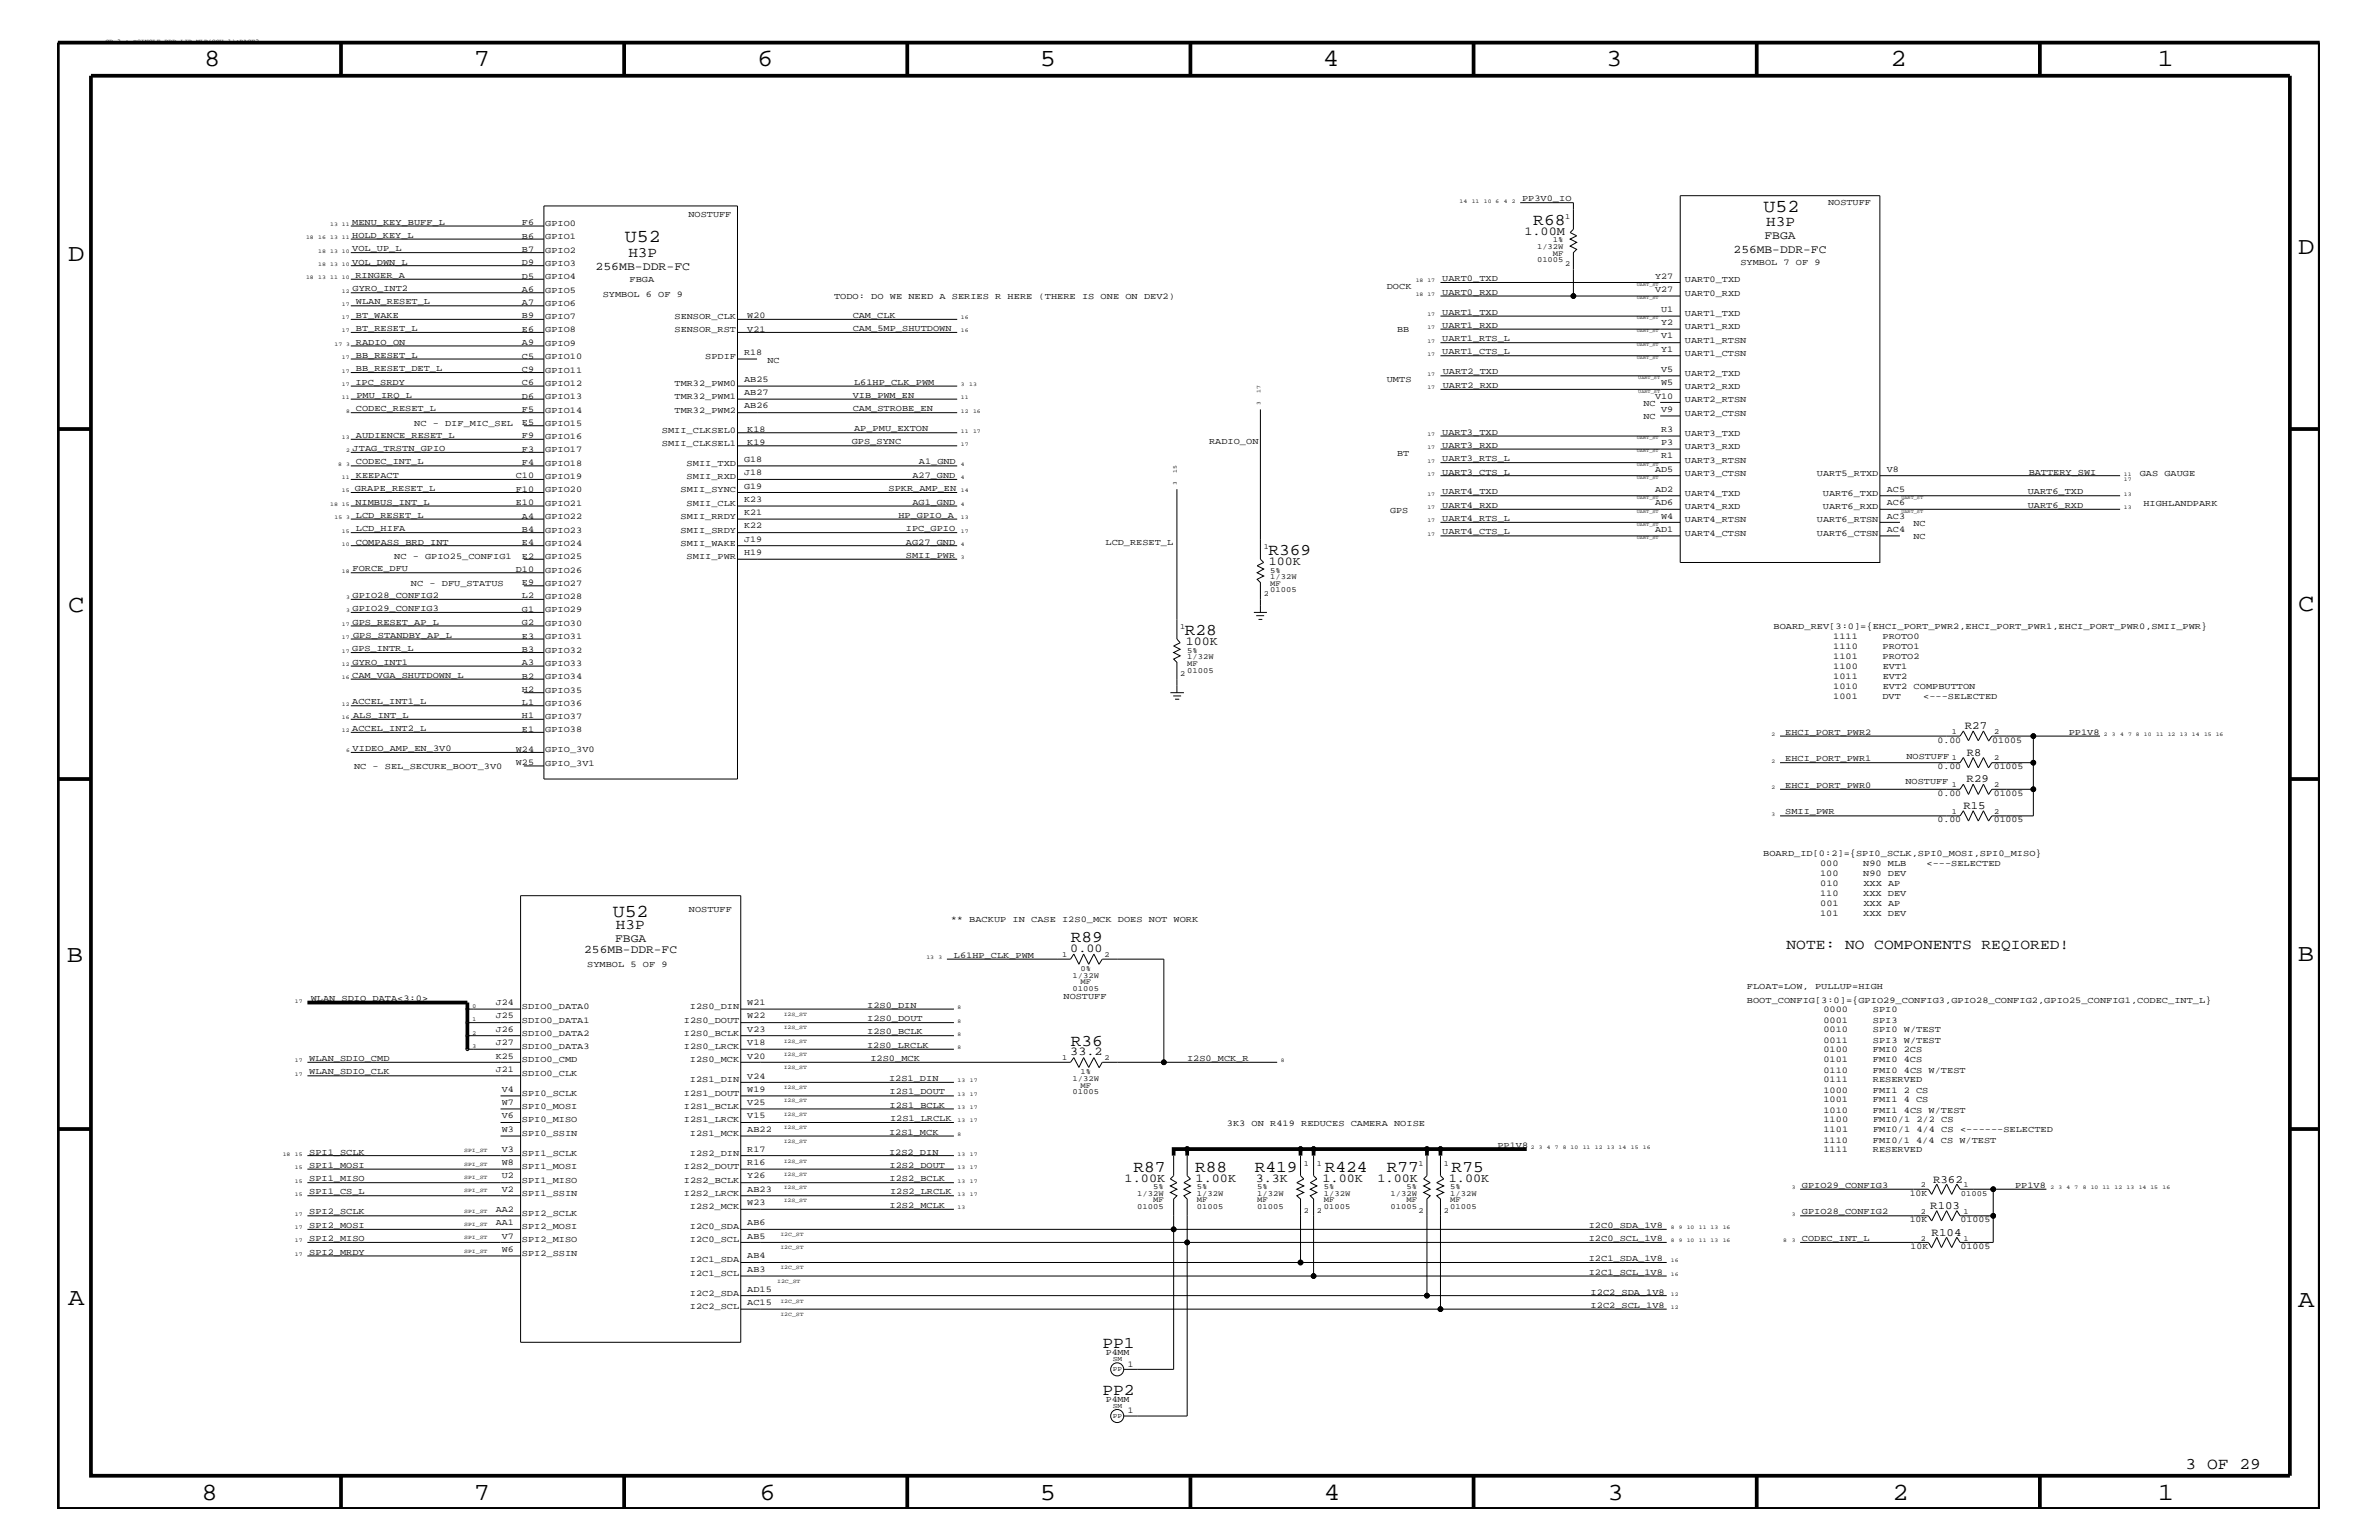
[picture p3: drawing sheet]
<svg xmlns="http://www.w3.org/2000/svg" width="432mm" height="279mm" viewBox="0 0 432 279" stroke-linecap="round" stroke-linejoin="round" font-family="sans-serif">
<defs><g id="words">
<g font-size="4.5">
<text x="37.1" y="12.1">8</text>
<text x="86" y="12.1">7</text>
<text x="137.4" y="12.1">6</text>
<text x="188.7" y="12.1">5</text>
<text x="240.1" y="12.1">4</text>
<text x="291.5" y="12.1">3</text>
<text x="343.2" y="12.1">2</text>
<text x="391.6" y="12.1">1</text>
<text x="12.4" y="47.3">D</text>
<text x="417.2" y="46.2">D</text>
<text x="12.4" y="111">C</text>
<text x="417.2" y="110.8">C</text>
<text x="12.1" y="174.5">B</text>
<text x="417.1" y="174.4">B</text>
<text x="12.4" y="236.8">A</text>
<text x="417.2" y="237.2">A</text>
<text x="36.6" y="272.1">8</text>
<text x="86" y="272.1">7</text>
<text x="137.8" y="272.1">6</text>
<text x="188.7" y="272.1">5</text>
<text x="240.3" y="272.1">4</text>
<text x="291.8" y="272.1">3</text>
<text x="343.5" y="272.1">2</text>
<text x="391.7" y="272.1">1</text>
</g>
<g font-size="3.3">
<text x="320.1" y="38.6">U52</text>
<text x="113.4" y="43.9">U52</text>
<text x="111.2" y="166.3">U52</text>
</g>
<g font-size="3">
<text x="278.3" y="40.8">R68</text>
<text x="230.2" y="100.7">R369</text>
<text x="215.1" y="115.3">R28</text>
<text x="194.4" y="171">R89</text>
<text x="194.4" y="189.8">R36</text>
<text x="205.7" y="212.6">R87</text>
<text x="216.9" y="212.6">R88</text>
<text x="227.8" y="212.6">R419</text>
<text x="240.5" y="212.6">R424</text>
<text x="251.7" y="212.6">R77</text>
<text x="263.5" y="212.6">R75</text>
<text x="200.1" y="244.6">PP1</text>
<text x="200.1" y="253.1">PP2</text>
<text x="396.7" y="266.5">3 OF 29</text>
</g>
<g font-size="2.6">
<text x="320.5" y="41">H3P</text>
<text x="114" y="46.7">H3P</text>
<text x="111.8" y="168.6">H3P</text>
<text x="324.3" y="172.2">NOTE: NO COMPONENTS REQIORED!</text>
</g>
<g font-size="2.2">
<text x="276.7" y="42.7">1.00M</text>
<text x="230.3" y="102.6">100K</text>
<text x="215.2" y="117">100K</text>
<text x="194.3" y="172.7">0.00</text>
<text x="194.3" y="191.5">33.2</text>
<text x="204.1" y="214.4">1.00K</text>
<text x="217" y="214.4">1.00K</text>
<text x="227.9" y="214.4">3.3K</text>
<text x="240" y="214.4">1.00K</text>
<text x="250" y="214.4">1.00K</text>
<text x="263" y="214.4">1.00K</text>
</g>
<g font-size="2.1">
<text x="314.7" y="45.8">256MB-DDR-FC</text>
<text x="320.3" y="43.3">FBGA</text>
<text x="108.1" y="49.1">256MB-DDR-FC</text>
<text x="106" y="172.8">256MB-DDR-FC</text>
<text x="111.6" y="171">FBGA</text>
</g>
<g font-size="2">
<text x="356.6" y="132.3">R27</text>
<text x="357" y="137.1">R8</text>
<text x="357" y="141.9">R29</text>
<text x="356.4" y="146.8">R15</text>
<text x="350.9" y="214.6">R362</text>
<text x="350.4" y="219.4">R103</text>
<text x="350.6" y="224.2">R104</text>
</g>
<g font-size="1.6">
<text x="63.9" y="40.8">MENU_KEY_BUFF_L</text>
<text x="94.7" y="40.8">F6</text>
<text x="99" y="41">GPIO0</text>
<text x="125" y="39.4">NOSTUFF</text>
<text x="276.3" y="36.5">PP3V0_IO</text>
<text x="331.8" y="37.2">NOSTUFF</text>
<text x="63.9" y="43.1">HOLD_KEY_L</text>
<text x="63.9" y="45.6">VOL_UP_L</text>
<text x="94.7" y="43.3">B6</text>
<text x="94.7" y="45.7">B7</text>
<text x="99" y="45.8">GPIO2</text>
<text x="99" y="43.4">GPIO1</text>
<text x="63.9" y="48">VOL_DWN_L</text>
<text x="64" y="52.9">GYRO_INT2</text>
<text x="64.5" y="50.4">RINGER_A</text>
<text x="94.7" y="48.1">D9</text>
<text x="94.7" y="50.6">D5</text>
<text x="94.7" y="52.9">A6</text>
<text x="99" y="48.2">GPIO3</text>
<text x="99" y="53.1">GPIO5</text>
<text x="99" y="50.7">GPIO4</text>
<text x="109.4" y="54">SYMBOL 6 OF 9</text>
<text x="114.3" y="51.3">FBGA</text>
<text x="251.7" y="52.4">DOCK</text>
<text x="261.8" y="51">UART0_TXD</text>
<text x="261.8" y="53.5">UART0_RXD</text>
<text x="300.4" y="52.9">V27</text>
<text x="300.4" y="50.6">Y27</text>
<text x="305.8" y="51.3">UART0_TXD</text>
<text x="305.8" y="53.7">UART0_RXD</text>
<text x="315.9" y="48.1">SYMBOL 7 OF 9</text>
<text x="64.6" y="57.7">BT_WAKE</text>
<text x="64.6" y="55.2">WLAN_RESET_L</text>
<text x="94.7" y="55.4">A7</text>
<text x="94.7" y="57.8">B9</text>
<text x="99" y="55.5">GPIO6</text>
<text x="99" y="57.9">GPIO7</text>
<text x="122.4" y="57.9">SENSOR_CLK</text>
<text x="135.6" y="57.8">W20</text>
<text x="151.4" y="54.3">TODO: DO WE NEED A SERIES R HERE (THERE IS ONE ON DEV2)</text>
<text x="154.8" y="57.7">CAM_CLK</text>
<text x="261.8" y="57.1">UART1_TXD</text>
<text x="261.8" y="59.5">UART1_RXD</text>
<text x="301.5" y="59">Y2</text>
<text x="301.5" y="56.6">U1</text>
<text x="305.8" y="59.7">UART1_RXD</text>
<text x="305.8" y="57.3">UART1_TXD</text>
<text x="64.6" y="65">BB_RESET_L</text>
<text x="64.6" y="60.1">BT_RESET_L</text>
<text x="64.6" y="62.5">RADIO_ON</text>
<text x="94.7" y="65.1">C5</text>
<text x="94.7" y="60.2">E6</text>
<text x="94.7" y="62.6">A9</text>
<text x="99" y="60.3">GPIO8</text>
<text x="99" y="62.8">GPIO9</text>
<text x="99" y="65.1">GPIO10</text>
<text x="122.4" y="60.3">SENSOR_RST</text>
<text x="128" y="65.1">SPDIF</text>
<text x="135" y="64.5">R18</text>
<text x="135.6" y="60.2">V21</text>
<text x="139.3" y="65.8">NC</text>
<text x="154.8" y="60.1">CAM_5MP_SHUTDOWN</text>
<text x="253.6" y="60.3">BB</text>
<text x="261.8" y="61.9">UART1_RTS_L</text>
<text x="261.8" y="64.3">UART1_CTS_L</text>
<text x="301.5" y="63.9">Y1</text>
<text x="301.5" y="61.4">V1</text>
<text x="305.8" y="62.2">UART1_RTSN</text>
<text x="305.8" y="64.5">UART1_CTSN</text>
<text x="64.5" y="69.8">IPC_SRDY</text>
<text x="64.6" y="67.3">BB_RESET_DET_L</text>
<text x="94.7" y="67.5">C9</text>
<text x="94.7" y="69.9">C6</text>
<text x="99" y="67.6">GPIO11</text>
<text x="99" y="70">GPIO12</text>
<text x="122.4" y="70">TMR32_PWM0</text>
<text x="135" y="69.3">AB25</text>
<text x="135" y="71.7">AB27</text>
<text x="155" y="69.8">L61HP_CLK_PWM</text>
<text x="251.7" y="69.4">UMTS</text>
<text x="261.9" y="67.9">UART2_TXD</text>
<text x="261.9" y="70.4">UART2_RXD</text>
<text x="301.5" y="69.9">W5</text>
<text x="301.5" y="67.5">V5</text>
<text x="305.8" y="70.6">UART2_RXD</text>
<text x="305.8" y="68.2">UART2_TXD</text>
<text x="64.6" y="74.6">CODEC_RESET_L</text>
<text x="64.7" y="72.2">PMU_IRQ_L</text>
<text x="75.2" y="77.2">NC - DIF_MIC_SEL</text>
<text x="94.7" y="72.3">D6</text>
<text x="94.7" y="74.7">F5</text>
<text x="94.7" y="77.2">E5</text>
<text x="99" y="77.2">GPIO15</text>
<text x="99" y="74.9">GPIO14</text>
<text x="99" y="72.4">GPIO13</text>
<text x="122.4" y="74.9">TMR32_PWM2</text>
<text x="122.4" y="72.4">TMR32_PWM1</text>
<text x="135" y="74.1">AB26</text>
<text x="154.8" y="74.6">CAM_STROBE_EN</text>
<text x="154.8" y="72.2">VIB_PWM_EN</text>
<text x="298.3" y="73.6">NC</text>
<text x="298.3" y="76.1">NC</text>
<text x="300.4" y="72.3">V10</text>
<text x="301.5" y="74.7">V9</text>
<text x="305.8" y="73">UART2_RTSN</text>
<text x="305.8" y="75.5">UART2_CTSN</text>
<text x="64" y="81.9">JTAG_TRSTN_GPIO</text>
<text x="64.6" y="79.4">AUDIENCE_RESET_L</text>
<text x="94.7" y="79.5">F9</text>
<text x="94.7" y="82">F3</text>
<text x="99" y="82.1">GPIO17</text>
<text x="99" y="79.7">GPIO16</text>
<text x="120.1" y="80.9">SMII_CLKSEL1</text>
<text x="120.1" y="78.5">SMII_CLKSEL0</text>
<text x="135" y="83.8">G18</text>
<text x="135.6" y="78.3">K18</text>
<text x="135.6" y="80.8">K19</text>
<text x="154.6" y="80.6">GPS_SYNC</text>
<text x="155" y="78.3">AP_PMU_EXTON</text>
<text x="219.5" y="80.6">RADIO_ON</text>
<text x="253.6" y="82.7">BT</text>
<text x="261.8" y="78.9">UART3_TXD</text>
<text x="261.8" y="81.2">UART3_RXD</text>
<text x="261.8" y="83.7">UART3_RTS_L</text>
<text x="301.5" y="83.2">R1</text>
<text x="301.5" y="80.8">P3</text>
<text x="301.5" y="78.3">R3</text>
<text x="305.8" y="81.5">UART3_RXD</text>
<text x="305.8" y="79.1">UART3_TXD</text>
<text x="305.8" y="83.9">UART3_RTSN</text>
<text x="64.4" y="89.1">GRAPE_RESET_L</text>
<text x="64.6" y="84.3">CODEC_INT_L</text>
<text x="64.6" y="86.7">KEEPACT</text>
<text x="93.6" y="86.8">C10</text>
<text x="93.6" y="89.3">F10</text>
<text x="94.7" y="84.4">F4</text>
<text x="99" y="89.4">GPIO20</text>
<text x="99" y="87">GPIO19</text>
<text x="99" y="84.5">GPIO18</text>
<text x="123.5" y="89.4">SMII_SYNC</text>
<text x="124.6" y="84.5">SMII_TXD</text>
<text x="124.6" y="87">SMII_RXD</text>
<text x="135" y="86.2">J18</text>
<text x="135" y="88.7">G19</text>
<text x="161.3" y="89.1">SPKR_AMP_EN</text>
<text x="165.6" y="86.7">A27_GND</text>
<text x="166.8" y="84.3">A1_GND</text>
<text x="261.8" y="89.7">UART4_TXD</text>
<text x="261.8" y="86.1">UART3_CTS_L</text>
<text x="300.4" y="85.6">AD5</text>
<text x="300.4" y="89.3">AD2</text>
<text x="305.8" y="89.9">UART4_TXD</text>
<text x="305.8" y="86.3">UART3_CTSN</text>
<text x="329.8" y="86.3">UART5_RTXD</text>
<text x="330.9" y="89.9">UART6_TXD</text>
<text x="342.5" y="85.6">V8</text>
<text x="342.5" y="89.3">AC5</text>
<text x="368" y="89.7">UART6_TXD</text>
<text x="368.2" y="86.1">BATTERY_SWI</text>
<text x="388.4" y="86.3">GAS GAUGE</text>
<text x="64.5" y="91.6">NIMBUS_INT_L</text>
<text x="64.6" y="93.9">LCD_RESET_L</text>
<text x="93.6" y="91.6">E10</text>
<text x="94.7" y="94.1">A4</text>
<text x="99" y="91.8">GPIO21</text>
<text x="99" y="94.2">GPIO22</text>
<text x="123.5" y="94.2">SMII_RRDY</text>
<text x="124.6" y="91.8">SMII_CLK</text>
<text x="135" y="91">K23</text>
<text x="135" y="93.5">K21</text>
<text x="135" y="95.9">K22</text>
<text x="163.1" y="93.9">HP_GPIO_A</text>
<text x="165.6" y="91.6">AG1_GND</text>
<text x="252.3" y="93">GPS</text>
<text x="261.8" y="92.1">UART4_RXD</text>
<text x="261.8" y="94.6">UART4_RTS_L</text>
<text x="300.4" y="91.6">AD6</text>
<text x="301.5" y="94.1">W4</text>
<text x="305.8" y="92.4">UART4_RXD</text>
<text x="305.8" y="94.8">UART4_RTSN</text>
<text x="329.8" y="94.8">UART6_RTSN</text>
<text x="330.9" y="92.4">UART6_RXD</text>
<text x="342.5" y="94.1">AC3</text>
<text x="342.5" y="91.6">AC6</text>
<text x="347.3" y="95.4">NC</text>
<text x="368" y="92.1">UART6_RXD</text>
<text x="389" y="91.8">HIGHLANDPARK</text>
<text x="64.6" y="98.8">COMPASS_BRD_INT</text>
<text x="64.6" y="96.4">LCD_HIFA</text>
<text x="71.5" y="101.5">NC - GPIO25_CONFIG1</text>
<text x="94.7" y="96.5">B4</text>
<text x="94.7" y="98.9">E4</text>
<text x="94.7" y="101.4">E2</text>
<text x="99" y="101.5">GPIO25</text>
<text x="99" y="99">GPIO24</text>
<text x="99" y="96.6">GPIO23</text>
<text x="123.5" y="96.6">SMII_SRDY</text>
<text x="123.5" y="99">SMII_WAKE</text>
<text x="124.6" y="101.5">SMII_PWR</text>
<text x="135" y="100.7">H19</text>
<text x="135" y="98.3">J19</text>
<text x="164.4" y="101.2">SMII_PWR</text>
<text x="164.4" y="98.8">AG27_GND</text>
<text x="164.4" y="96.4">IPC_GPIO</text>
<text x="200.7" y="98.8">LCD_RESET_L</text>
<text x="261.8" y="97">UART4_CTS_L</text>
<text x="300.4" y="96.5">AD1</text>
<text x="305.8" y="97.2">UART4_CTSN</text>
<text x="329.8" y="97.2">UART6_CTSN</text>
<text x="342.5" y="96.5">AC4</text>
<text x="347.3" y="97.8">NC</text>
<text x="64" y="103.7">FORCE_DFU</text>
<text x="74.6" y="106.3">NC - DFU_STATUS</text>
<text x="93.6" y="103.7">D10</text>
<text x="94.7" y="106.2">E9</text>
<text x="99" y="103.9">GPIO26</text>
<text x="99" y="106.3">GPIO27</text>
<text x="64" y="108.5">GPIO28_CONFIG2</text>
<text x="64" y="113.3">GPS_RESET_AP_L</text>
<text x="64" y="110.9">GPIO29_CONFIG3</text>
<text x="94.7" y="108.6">L2</text>
<text x="94.7" y="111">G1</text>
<text x="94.7" y="113.4">G2</text>
<text x="99" y="113.6">GPIO30</text>
<text x="99" y="108.7">GPIO28</text>
<text x="99" y="111.1">GPIO29</text>
<text x="63.9" y="118.1">GPS_INTR_L</text>
<text x="64.1" y="115.8">GPS_STANDBY_AP_L</text>
<text x="94.7" y="115.9">E3</text>
<text x="94.7" y="118.3">B3</text>
<text x="99" y="115.9">GPIO31</text>
<text x="99" y="118.4">GPIO32</text>
<text x="321.9" y="114.2">BOARD_REV[3:0]={EHCI_PORT_PWR2,EHCI_PORT_PWR1,EHCI_PORT_PWR0,SMII_PWR}</text>
<text x="332.7" y="115.9">1111</text>
<text x="332.7" y="117.8">1110</text>
<text x="332.7" y="119.6">1101</text>
<text x="341.7" y="115.9">PROTO0</text>
<text x="341.7" y="117.8">PROTO1</text>
<text x="341.7" y="119.6">PROTO2</text>
<text x="63.9" y="123">CAM_VGA_SHUTDOWN_L</text>
<text x="64" y="120.6">GYRO_INT1</text>
<text x="94.7" y="120.7">A3</text>
<text x="94.7" y="123.1">B2</text>
<text x="94.7" y="125.5">H2</text>
<text x="99" y="125.7">GPIO35</text>
<text x="99" y="123.2">GPIO34</text>
<text x="99" y="120.8">GPIO33</text>
<text x="332.7" y="125.1">1010</text>
<text x="332.7" y="123.2">1011</text>
<text x="332.7" y="121.4">1100</text>
<text x="341.7" y="123.2">EVT2</text>
<text x="341.7" y="121.4">EVT1</text>
<text x="341.7" y="125.1">EVT2 COMPBUTTON</text>
<text x="63.9" y="127.8">ACCEL_INT1_L</text>
<text x="64.1" y="130.2">ALS_INT_L</text>
<text x="94.7" y="128">L1</text>
<text x="94.7" y="130.3">H1</text>
<text x="99" y="128">GPIO36</text>
<text x="99" y="130.5">GPIO37</text>
<text x="332.7" y="126.9">1001</text>
<text x="341.7" y="126.9">DVT</text>
<text x="349.1" y="126.9">&lt;---SELECTED</text>
<text x="63.9" y="132.7">ACCEL_INT2_L</text>
<text x="64" y="136.3">VIDEO_AMP_EN_3V0</text>
<text x="93.6" y="136.4">W24</text>
<text x="94.7" y="132.8">E1</text>
<text x="99" y="136.5">GPIO_3V0</text>
<text x="99" y="132.9">GPIO38</text>
<text x="324" y="133.3">EHCI_PORT_PWR2</text>
<text x="346" y="137.8">NOSTUFF 1</text>
<text x="351.7" y="134.7">0.00</text>
<text x="361.6" y="134.7">01005</text>
<text x="375.5" y="133.3">PP1V8</text>
<text x="64.3" y="139.6">NC - SEL_SECURE_BOOT_3V0</text>
<text x="93.6" y="138.8">W25</text>
<text x="99" y="139">GPIO_3V1</text>
<text x="324" y="138.1">EHCI_PORT_PWR1</text>
<text x="324" y="142.9">EHCI_PORT_PWR0</text>
<text x="345.9" y="142.3">NOSTUFF</text>
<text x="351.7" y="139.6">0.00</text>
<text x="361.9" y="139.6">01005</text>
<text x="324" y="147.8">SMII_PWR</text>
<text x="351.7" y="144.4">0.00</text>
<text x="351.7" y="149.2">0.00</text>
<text x="361.9" y="144.4">01005</text>
<text x="361.9" y="149.2">01005</text>
<text x="320" y="155.3">BOARD_ID[0:2]={SPI0_SCLK,SPI0_MOSI,SPI0_MISO}</text>
<text x="330.4" y="158.9">100</text>
<text x="330.4" y="157.1">000</text>
<text x="330.4" y="160.7">010</text>
<text x="338.2" y="158.9">N90 DEV</text>
<text x="338.2" y="157.1">N90 MLB</text>
<text x="338.2" y="160.7">XXX AP</text>
<text x="349.7" y="157.1">&lt;---SELECTED</text>
<text x="125.1" y="165.6">NOSTUFF</text>
<text x="172.6" y="167.3">** BACKUP IN CASE I2S0_MCK DOES NOT WORK</text>
<text x="330.4" y="166.1">101</text>
<text x="330.4" y="162.5">110</text>
<text x="330.4" y="164.4">001</text>
<text x="338.2" y="166.1">XXX DEV</text>
<text x="338.2" y="162.5">XXX DEV</text>
<text x="338.2" y="164.4">XXX AP</text>
<text x="173.1" y="173.8">L61HP_CLK_PWM</text>
<text x="106.6" y="175.5">SYMBOL 5 OF 9</text>
<text x="317.1" y="179.4">FLOAT=LOW, PULLUP=HIGH</text>
<text x="56.4" y="181.6">WLAN_SDIO_DATA&lt;3:0&gt;</text>
<text x="90" y="182.4">J24</text>
<text x="90" y="184.8">J25</text>
<text x="94.7" y="183.1">SDIO0_DATA0</text>
<text x="94.7" y="185.5">SDIO0_DATA1</text>
<text x="124.1" y="185.5">I2S0_DOUT</text>
<text x="125.2" y="183.1">I2S0_DIN</text>
<text x="135.6" y="182.4">W21</text>
<text x="135.6" y="184.8">W22</text>
<text x="157.4" y="185.3">I2S0_DOUT</text>
<text x="157.4" y="182.8">I2S0_DIN</text>
<text x="193" y="181.3">NOSTUFF</text>
<text x="317.1" y="181.9">BOOT_CONFIG[3:0]={GPIO29_CONFIG3,GPIO28_CONFIG2,GPIO25_CONFIG1,CODEC_INT_L}</text>
<text x="331" y="183.7">0000</text>
<text x="331" y="185.5">0001</text>
<text x="339.9" y="183.7">SPI0</text>
<text x="339.9" y="185.5">SPI3</text>
<text x="90" y="187.2">J26</text>
<text x="90" y="189.6">J27</text>
<text x="94.7" y="187.9">SDIO0_DATA2</text>
<text x="94.7" y="190.4">SDIO0_DATA3</text>
<text x="124.1" y="187.9">I2S0_BCLK</text>
<text x="124.1" y="190.4">I2S0_LRCK</text>
<text x="135.6" y="187.2">V23</text>
<text x="135.6" y="189.6">V18</text>
<text x="157.4" y="187.6">I2S0_BCLK</text>
<text x="157.4" y="190.1">I2S0_LRCLK</text>
<text x="331" y="191">0100</text>
<text x="331" y="187.3">0010</text>
<text x="331" y="189.2">0011</text>
<text x="339.9" y="191">FMI0 2CS</text>
<text x="339.9" y="187.3">SPI0 W/TEST</text>
<text x="339.9" y="189.2">SPI3 W/TEST</text>
<text x="56.1" y="192.6">WLAN_SDIO_CMD</text>
<text x="56.1" y="194.9">WLAN_SDIO_CLK</text>
<text x="90" y="194.4">J21</text>
<text x="90" y="192.1">K25</text>
<text x="94.7" y="195.2">SDIO0_CLK</text>
<text x="94.7" y="192.7">SDIO0_CMD</text>
<text x="125.2" y="192.7">I2S0_MCK</text>
<text x="125.2" y="196.4">I2S1_DIN</text>
<text x="135.6" y="192.1">V20</text>
<text x="135.6" y="195.7">V24</text>
<text x="158" y="192.6">I2S0_MCK</text>
<text x="161.4" y="196.1">I2S1_DIN</text>
<text x="215.5" y="192.6">I2S0_MCK_R</text>
<text x="331" y="192.7">0101</text>
<text x="331" y="196.4">0111</text>
<text x="331" y="194.6">0110</text>
<text x="339.9" y="192.7">FMI0 4CS</text>
<text x="339.9" y="196.4">RESERVED</text>
<text x="339.9" y="194.6">FMI0 4CS W/TEST</text>
<text x="91.1" y="202.9">V6</text>
<text x="91.1" y="200.5">W7</text>
<text x="91.1" y="198.1">V4</text>
<text x="94.7" y="198.8">SPI0_SCLK</text>
<text x="94.7" y="201.2">SPI0_MOSI</text>
<text x="94.7" y="203.7">SPI0_MISO</text>
<text x="124.1" y="198.8">I2S1_DOUT</text>
<text x="124.1" y="201.2">I2S1_BCLK</text>
<text x="124.1" y="203.7">I2S1_LRCK</text>
<text x="135.6" y="200.5">V25</text>
<text x="135.6" y="198.1">W19</text>
<text x="135.6" y="202.9">V15</text>
<text x="161.5" y="201">I2S1_BCLK</text>
<text x="161.5" y="198.6">I2S1_DOUT</text>
<text x="161.5" y="203.4">I2S1_LRCLK</text>
<text x="331" y="198.2">1000</text>
<text x="331" y="200">1001</text>
<text x="331" y="201.9">1010</text>
<text x="331" y="203.7">1100</text>
<text x="339.9" y="198.2">FMI1 2 CS</text>
<text x="339.9" y="200">FMI1 4 CS</text>
<text x="339.9" y="201.9">FMI1 4CS W/TEST</text>
<text x="340" y="203.7">FMI0/1 2/2 CS</text>
<text x="56.1" y="209.5">SPI1_SCLK</text>
<text x="91.1" y="205.3">W3</text>
<text x="91.1" y="209">V3</text>
<text x="94.7" y="206.1">SPI0_SSIN</text>
<text x="94.7" y="209.7">SPI1_SCLK</text>
<text x="125.2" y="206.1">I2S1_MCK</text>
<text x="125.2" y="209.7">I2S2_DIN</text>
<text x="135.6" y="205.3">AB22</text>
<text x="135.6" y="209">R17</text>
<text x="161.4" y="209.5">I2S2_DIN</text>
<text x="161.4" y="205.9">I2S1_MCK</text>
<text x="222.7" y="204.2">3K3 ON R419 REDUCES CAMERA NOISE</text>
<text x="271.8" y="208.2">PP1V8</text>
<text x="331" y="207.3">1110</text>
<text x="331" y="209.1">1111</text>
<text x="331" y="205.4">1101</text>
<text x="339.9" y="207.3">FMI0/1 4/4 CS W/TEST</text>
<text x="339.9" y="209.1">RESERVED</text>
<text x="340" y="205.4">FMI0/1 4/4 CS</text>
<text x="355.8" y="205.4">&lt;------SELECTED</text>
<text x="56.1" y="211.9">SPI1_MOSI</text>
<text x="56.1" y="214.3">SPI1_MISO</text>
<text x="91.1" y="213.8">U2</text>
<text x="91.1" y="211.4">W8</text>
<text x="94.7" y="212.1">SPI1_MOSI</text>
<text x="94.7" y="214.6">SPI1_MISO</text>
<text x="124.1" y="212.1">I2S2_DOUT</text>
<text x="124.1" y="214.6">I2S2_BCLK</text>
<text x="135.6" y="213.8">Y26</text>
<text x="135.6" y="211.4">R16</text>
<text x="161.5" y="211.9">I2S2_DOUT</text>
<text x="161.5" y="214.3">I2S2_BCLK</text>
<text x="327.1" y="215.5">GPIO29_CONFIG3</text>
<text x="365.8" y="215.5">PP1V8</text>
<text x="56.1" y="216.7">SPI1_CS_L</text>
<text x="56.1" y="220.3">SPI2_SCLK</text>
<text x="90" y="219.8">AA2</text>
<text x="91.1" y="216.3">V2</text>
<text x="94.7" y="216.9">SPI1_SSIN</text>
<text x="94.7" y="220.6">SPI2_SCLK</text>
<text x="124.1" y="216.9">I2S2_LRCK</text>
<text x="125.2" y="219.4">I2S2_MCK</text>
<text x="135.6" y="216.3">AB23</text>
<text x="135.6" y="218.6">W23</text>
<text x="161.5" y="219.1">I2S2_MCLK</text>
<text x="161.5" y="216.7">I2S2_LRCLK</text>
<text x="327.1" y="220.3">GPIO28_CONFIG2</text>
<text x="346.6" y="216.9">10K</text>
<text x="346.6" y="221.8">10K</text>
<text x="355.9" y="221.8">01005</text>
<text x="56.1" y="227.6">SPI2_MRDY</text>
<text x="56.1" y="225.2">SPI2_MISO</text>
<text x="56.1" y="222.8">SPI2_MOSI</text>
<text x="90" y="222.3">AA1</text>
<text x="91.1" y="224.7">V7</text>
<text x="91.1" y="227.1">W6</text>
<text x="94.7" y="223">SPI2_MOSI</text>
<text x="94.7" y="225.4">SPI2_MISO</text>
<text x="94.7" y="227.9">SPI2_SSIN</text>
<text x="125.2" y="223">I2C0_SDA</text>
<text x="125.2" y="225.4">I2C0_SCL</text>
<text x="135.6" y="224.7">AB5</text>
<text x="135.6" y="222.3">AB6</text>
<text x="288.4" y="222.8">I2C0_SDA_1V8</text>
<text x="288.4" y="225.2">I2C0_SCL_1V8</text>
<text x="327.1" y="225.2">CODEC_INT_L</text>
<text x="346.8" y="226.6">10K</text>
<text x="355.9" y="226.6">01005</text>
<text x="125.2" y="229.1">I2C1_SDA</text>
<text x="125.2" y="231.5">I2C1_SCL</text>
<text x="135.6" y="230.7">AB3</text>
<text x="135.6" y="228.3">AB4</text>
<text x="288.4" y="231.3">I2C1_SCL_1V8</text>
<text x="288.4" y="228.8">I2C1_SDA_1V8</text>
<text x="125.2" y="235.1">I2C2_SDA</text>
<text x="125.2" y="237.5">I2C2_SCL</text>
<text x="135.6" y="236.8">AC15</text>
<text x="135.6" y="234.4">AD15</text>
<text x="288.7" y="237.3">I2C2_SCL_1V8</text>
<text x="288.7" y="234.9">I2C2_SDA_1V8</text>
<text x="200.7" y="245.9">P4MM</text>
<text x="204.7" y="247.9">1</text>
<text x="200.7" y="254.4">P4MM</text>
<text x="204.7" y="256.4">1</text>
</g>
<g font-size="1.4">
<text x="284.1" y="39.7">1</text>
<text x="279" y="47.6">01005</text>
<text x="279" y="45.2">1/32W</text>
<text x="281.9" y="44">1%</text>
<text x="281.9" y="46.4">MF</text>
<text x="284.1" y="48.2">2</text>
<text x="229.4" y="99.7">1</text>
<text x="230.5" y="107.5">01005</text>
<text x="230.5" y="105.1">1/32W</text>
<text x="230.5" y="103.9">5%</text>
<text x="230.5" y="106.3">MF</text>
<text x="229.4" y="108.1">2</text>
<text x="214.2" y="114.2">1</text>
<text x="215.5" y="118.4">5%</text>
<text x="215.5" y="119.6">1/32W</text>
<text x="214.2" y="122.6">2</text>
<text x="215.5" y="120.8">MF</text>
<text x="215.5" y="122">01005</text>
<text x="354.2" y="133.1">1</text>
<text x="361.9" y="133.1">2</text>
<text x="361.9" y="138">2</text>
<text x="354.2" y="142.8">1</text>
<text x="361.9" y="142.8">2</text>
<text x="354.2" y="147.7">1</text>
<text x="361.9" y="147.7">2</text>
<text x="192.8" y="173.7">1</text>
<text x="200.5" y="173.7">2</text>
<text x="194.7" y="177.4">1/32W</text>
<text x="194.7" y="179.9">01005</text>
<text x="196.1" y="176.2">0%</text>
<text x="196.1" y="178.6">MF</text>
<text x="192.8" y="192.4">1</text>
<text x="194.7" y="196.1">1/32W</text>
<text x="196.1" y="194.9">1%</text>
<text x="196.1" y="197.4">MF</text>
<text x="200.5" y="192.4">2</text>
<text x="194.7" y="198.6">01005</text>
<text x="209.3" y="215.8">5%</text>
<text x="217.3" y="215.8">5%</text>
<text x="228.2" y="215.8">5%</text>
<text x="236.6" y="211.5">1</text>
<text x="239" y="211.5">1</text>
<text x="240.3" y="215.8">5%</text>
<text x="255.3" y="215.8">5%</text>
<text x="257.5" y="211.5">1</text>
<text x="262" y="211.5">1</text>
<text x="263.2" y="215.8">5%</text>
<text x="348.7" y="215.4">2</text>
<text x="356.4" y="215.4">1</text>
<text x="206.4" y="219.4">01005</text>
<text x="206.4" y="216.9">1/32W</text>
<text x="209.3" y="218.1">MF</text>
<text x="217.3" y="219.4">01005</text>
<text x="217.3" y="216.9">1/32W</text>
<text x="217.3" y="218.1">MF</text>
<text x="228.2" y="219.4">01005</text>
<text x="228.2" y="216.9">1/32W</text>
<text x="228.2" y="218.1">MF</text>
<text x="236.6" y="220">2</text>
<text x="239" y="220">2</text>
<text x="240.3" y="216.9">1/32W</text>
<text x="240.3" y="219.4">01005</text>
<text x="240.3" y="218.1">MF</text>
<text x="252.4" y="216.9">1/32W</text>
<text x="252.4" y="219.4">01005</text>
<text x="255.3" y="218.1">MF</text>
<text x="257.5" y="220">2</text>
<text x="262" y="220">2</text>
<text x="263.2" y="216.9">1/32W</text>
<text x="263.2" y="219.4">01005</text>
<text x="263.2" y="218.1">MF</text>
<text x="348.7" y="220.2">2</text>
<text x="355.9" y="216.9">01005</text>
<text x="356.4" y="220.2">1</text>
<text x="348.7" y="225.1">2</text>
<text x="356.4" y="225.1">1</text>
</g>
<g font-size="1.3">
<text x="202" y="248.8">PP</text>
<text x="202" y="246.9">SM</text>
<text x="202" y="257.2">PP</text>
<text x="202" y="255.4">SM</text>
</g>
<g font-size="1.1">
<text x="85.8" y="185.3">1</text>
<text x="85.8" y="182.9">0</text>
<text x="85.8" y="190.2">3</text>
<text x="85.8" y="187.7">2</text>
</g>
<g font-size="1">
<text x="19.1" y="7.7">CR-3</text>
<text x="22.7" y="7.7">:</text>
<text x="24.1" y="7.7">@SINGLE_BRD_LIB.MLB(SCH_1):PAGE3</text>
<text x="59.9" y="41">13 11</text>
<text x="264.9" y="36.8">14</text>
<text x="267.1" y="36.8">11</text>
<text x="269.3" y="36.8">10 6</text>
<text x="273" y="36.8">4</text>
<text x="274.4" y="36.8">2</text>
<text x="55.5" y="43.4">18</text>
<text x="57.7" y="43.4">16</text>
<text x="57.7" y="45.8">18</text>
<text x="59.9" y="43.4">13 11</text>
<text x="59.9" y="45.8">13 10</text>
<text x="55.5" y="50.7">18</text>
<text x="57.7" y="50.7">13</text>
<text x="57.7" y="48.2">18</text>
<text x="59.9" y="50.7">11 10</text>
<text x="59.9" y="48.2">13 10</text>
<text x="62.1" y="53.1">12</text>
<text x="257" y="51.3">18 17</text>
<text x="257" y="53.7">18 17</text>
<text x="62.1" y="55.5">17</text>
<text x="62.1" y="57.9">17</text>
<text x="174.4" y="57.9">16</text>
<text x="259.1" y="57.3">17</text>
<text x="259.1" y="59.7">17</text>
<text x="60.7" y="62.8">17 3</text>
<text x="62.1" y="65.1">17</text>
<text x="62.1" y="60.3">17</text>
<text x="174.4" y="60.3">16</text>
<text x="259.1" y="62.2">17</text>
<text x="259.1" y="64.5">17</text>
<text x="62.1" y="70">17</text>
<text x="62.1" y="67.6">17</text>
<text x="174.4" y="70">3</text>
<text x="175.9" y="70">13</text>
<text x="228.8" y="71.3" transform="rotate(-90 228.8 71.3)">17</text>
<text x="259.1" y="68.2">17</text>
<text x="259.1" y="70.6">17</text>
<text x="62.1" y="72.4">11</text>
<text x="62.8" y="74.9">8</text>
<text x="174.4" y="72.4">11</text>
<text x="174.4" y="74.9">12</text>
<text x="176.6" y="74.9">16</text>
<text x="228.8" y="73.5" transform="rotate(-90 228.8 73.5)">3</text>
<text x="62.1" y="79.7">13</text>
<text x="62.8" y="82.1">2</text>
<text x="174.4" y="80.9">17</text>
<text x="174.4" y="78.5">11</text>
<text x="176.6" y="78.5">17</text>
<text x="259.1" y="79.1">17</text>
<text x="259.1" y="83.9">17</text>
<text x="259.1" y="81.5">17</text>
<text x="61.4" y="84.5">8</text>
<text x="62.1" y="89.4">15</text>
<text x="62.1" y="87">11</text>
<text x="62.8" y="84.5">3</text>
<text x="174.4" y="87">4</text>
<text x="174.4" y="84.5">4</text>
<text x="174.4" y="89.4">14</text>
<text x="213.6" y="88" transform="rotate(-90 213.6 88)">3</text>
<text x="213.6" y="85.9" transform="rotate(-90 213.6 85.9)">15</text>
<text x="259.1" y="89.9">17</text>
<text x="259.1" y="86.3">17</text>
<text x="385.5" y="89.9">13</text>
<text x="385.5" y="86.3">11</text>
<text x="385.5" y="87.2">17</text>
<text x="59.9" y="91.8">18 15</text>
<text x="60.7" y="94.2">15 3</text>
<text x="174.4" y="91.8">4</text>
<text x="174.4" y="94.2">13</text>
<text x="259.1" y="92.4">17</text>
<text x="259.1" y="94.8">17</text>
<text x="385.5" y="92.4">13</text>
<text x="62.1" y="99">10</text>
<text x="62.1" y="96.6">15</text>
<text x="174.4" y="101.5">3</text>
<text x="174.4" y="99">4</text>
<text x="174.4" y="96.6">17</text>
<text x="259.1" y="97.2">17</text>
<text x="62.1" y="103.9">18</text>
<text x="62.1" y="113.6">17</text>
<text x="62.8" y="108.7">3</text>
<text x="62.8" y="111.1">3</text>
<text x="62.1" y="118.4">17</text>
<text x="62.1" y="115.9">17</text>
<text x="62.1" y="123.2">16</text>
<text x="62.1" y="120.8">12</text>
<text x="62.1" y="130.5">16</text>
<text x="62.1" y="128">12</text>
<text x="62.1" y="132.9">12</text>
<text x="62.8" y="136.5">6</text>
<text x="321.6" y="133.5">2</text>
<text x="381.8" y="133.5">2</text>
<text x="383.3" y="133.5">3</text>
<text x="384.8" y="133.5">4</text>
<text x="386.2" y="133.5">7</text>
<text x="387.7" y="133.5">8</text>
<text x="389.1" y="133.5">10</text>
<text x="391.3" y="133.5">11 12</text>
<text x="395.6" y="133.5">13</text>
<text x="397.8" y="133.5">14</text>
<text x="400.1" y="133.5">15 16</text>
<text x="321.6" y="143.2">2</text>
<text x="321.6" y="138.4">2</text>
<text x="321.6" y="148">3</text>
<text x="168.1" y="174">13</text>
<text x="170.3" y="174">3</text>
<text x="53.5" y="181.9">17</text>
<text x="142.2" y="184.3">I2S_ST</text>
<text x="173.8" y="183.1">8</text>
<text x="173.8" y="185.5">8</text>
<text x="142.2" y="186.7">I2S_ST</text>
<text x="142.2" y="189.2">I2S_ST</text>
<text x="142.2" y="191.5">I2S_ST</text>
<text x="173.8" y="187.9">8</text>
<text x="173.8" y="190.4">8</text>
<text x="53.5" y="192.7">17</text>
<text x="53.5" y="195.2">17</text>
<text x="142.2" y="194">I2S_ST</text>
<text x="142.2" y="197.6">I2S_ST</text>
<text x="173.8" y="196.4">13</text>
<text x="176" y="196.4">17</text>
<text x="232.5" y="192.7">8</text>
<text x="142.2" y="202.5">I2S_ST</text>
<text x="142.2" y="200">I2S_ST</text>
<text x="173.8" y="201.2">13</text>
<text x="173.8" y="198.8">13</text>
<text x="173.8" y="203.7">13</text>
<text x="176" y="201.2">17</text>
<text x="176" y="198.8">17</text>
<text x="176" y="203.7">17</text>
<text x="51.3" y="209.7">18</text>
<text x="53.5" y="209.7">15</text>
<text x="84.2" y="209.1">SPI_ST</text>
<text x="142.2" y="204.8">I2S_ST</text>
<text x="142.2" y="207.3">I2S_ST</text>
<text x="173.8" y="209.7">13</text>
<text x="173.8" y="206.1">8</text>
<text x="176" y="209.7">17</text>
<text x="277.9" y="208.5">2</text>
<text x="279.3" y="208.5">3</text>
<text x="280.8" y="208.5">4</text>
<text x="282.2" y="208.5">7</text>
<text x="283.6" y="208.5">8</text>
<text x="285.1" y="208.5">10</text>
<text x="287.3" y="208.5">11</text>
<text x="289.5" y="208.5">12</text>
<text x="291.7" y="208.5">13 14</text>
<text x="296" y="208.5">15</text>
<text x="298.2" y="208.5">16</text>
<text x="53.5" y="212.1">15</text>
<text x="53.5" y="214.6">15</text>
<text x="84.2" y="211.5">SPI_ST</text>
<text x="84.2" y="213.9">SPI_ST</text>
<text x="142.2" y="210.9">I2S_ST</text>
<text x="142.2" y="213.3">I2S_ST</text>
<text x="142.2" y="215.8">I2S_ST</text>
<text x="173.8" y="212.1">13</text>
<text x="173.8" y="214.6">13</text>
<text x="176" y="212.1">17</text>
<text x="176" y="214.6">17</text>
<text x="325.2" y="215.8">3</text>
<text x="372.2" y="215.8">2</text>
<text x="373.6" y="215.8">3</text>
<text x="375.1" y="215.8">4</text>
<text x="376.5" y="215.8">7</text>
<text x="378" y="215.8">8</text>
<text x="379.5" y="215.8">10 11</text>
<text x="383.8" y="215.8">12</text>
<text x="386" y="215.8">13</text>
<text x="388.2" y="215.8">14 15</text>
<text x="392.5" y="215.8">16</text>
<text x="53.5" y="216.9">15</text>
<text x="53.5" y="220.6">17</text>
<text x="84.2" y="216.4">SPI_ST</text>
<text x="84.2" y="220">SPI_ST</text>
<text x="142.2" y="218.1">I2S_ST</text>
<text x="173.8" y="219.4">13</text>
<text x="173.8" y="216.9">13</text>
<text x="176" y="216.9">17</text>
<text x="325.2" y="220.6">3</text>
<text x="53.5" y="227.9">17</text>
<text x="53.5" y="225.4">17</text>
<text x="53.5" y="223">17</text>
<text x="84.2" y="227.3">SPI_ST</text>
<text x="84.2" y="224.8">SPI_ST</text>
<text x="84.2" y="222.4">SPI_ST</text>
<text x="141.6" y="224.2">I2C_ST</text>
<text x="141.6" y="226.6">I2C_ST</text>
<text x="303.3" y="225.4">8</text>
<text x="303.3" y="223">8</text>
<text x="304.7" y="225.4">9</text>
<text x="304.7" y="223">9</text>
<text x="306.2" y="223">10</text>
<text x="306.2" y="225.4">10</text>
<text x="308.4" y="223">11 13</text>
<text x="308.4" y="225.4">11 13</text>
<text x="312.7" y="223">16</text>
<text x="312.7" y="225.4">16</text>
<text x="323.7" y="225.4">8</text>
<text x="325.2" y="225.4">3</text>
<text x="141.1" y="232.7">I2C_ST</text>
<text x="141.6" y="230.2">I2C_ST</text>
<text x="303.3" y="231.5">16</text>
<text x="303.3" y="229.1">16</text>
<text x="141.6" y="238.7">I2C_ST</text>
<text x="141.6" y="236.3">I2C_ST</text>
<text x="303.3" y="237.5">12</text>
<text x="303.3" y="235.1">12</text>
</g>
<g font-size=".8">
<text x="297.1" y="51.8">UART_ST</text>
<text x="297.1" y="54.3">UART_ST</text>
<text x="297.1" y="57.9">UART_ST</text>
<text x="297.1" y="60.3">UART_ST</text>
<text x="297.1" y="62.8">UART_ST</text>
<text x="297.1" y="65.1">UART_ST</text>
<text x="297.3" y="68.8">UART_ST</text>
<text x="297.3" y="71.2">UART_ST</text>
<text x="297.1" y="79.7">UART_ST</text>
<text x="297.1" y="82.1">UART_ST</text>
<text x="297.1" y="84.5">UART_ST</text>
<text x="297.1" y="87">UART_ST</text>
<text x="297.1" y="90.5">UART_ST</text>
<text x="297.1" y="93">UART_ST</text>
<text x="297.1" y="95.4">UART_ST</text>
<text x="345.1" y="90.5">UART_ST</text>
<text x="345.1" y="93">UART_ST</text>
<text x="297.1" y="97.8">UART_ST</text>
</g>
</g></defs>
<g fill="none" stroke="#000" stroke-width=".18">
<path d="M98.7 37.4h35.2v103.9h-35.2zM275.9 36.8h9.7v4.8l-.6 .6 1.2 .6-1.2 .6 1.2 .6-1.2 .6 1.2 .6-.6 .6v7.9h19.4M305 35.5h36.2v66.6h-36.2zM63.7 57.9h35M63.7 48.2h35M63.7 55.5h35M63.7 53.1h35M63.7 50.7h35M63.7 45.8h35M63.7 43.4h35M63.7 41h35M133.9 57.9h39.8"/>
<path d="M261.5 51.3h43.5M261.5 53.7h24.1M261.5 57.3h43.5M261.5 59.7h43.5M63.7 60.3h35M63.7 65.1h35M63.7 70h35M63.7 72.4h35M63.7 74.9h35M63.7 79.7h35M63.7 67.6h35M63.7 62.8h35"/>
<path d="M95.1 77.2h3.6M133.9 60.3h39.8M133.9 65.1h3.5M133.9 70h39.8M133.9 72.4h39.8M133.9 74.9h39.8M133.9 78.5h39.8M228.8 74.3v27.2l.6 .6-1.2 .5 1.2 .6-1.2 .7 1.2 .6-1.2 .6 .6 .6v5.4M261.5 62.2h43.5M261.5 64.5h43.5M261.5 68.2h43.5M261.5 70.6h43.5"/>
<path d="M261.5 79.1h43.5M301.3 73h3.7M301.3 75.5h3.7M63.7 84.5h35M63.7 91.8h35M63.7 94.2h35M63.7 99h35M63.7 96.6h35M63.7 89.4h35M63.7 87h35M63.7 82.1h35M133.9 84.5h39.8"/>
<path d="M133.9 80.9h39.8M133.9 91.8h39.8M133.9 94.2h39.8M133.9 99h39.8M133.9 96.6h39.8M133.9 89.4h39.8M133.9 87h39.8M213.6 88.8v27.1l.6 .7-1.2 .6 1.2 .6-1.2 .6 1.2 .6-1.2 .6 .6 .6v5.5M261.5 86.3h43.5M261.5 89.9h43.5M261.5 92.4h43.5M261.5 94.8h43.5"/>
<path d="M261.5 97.2h43.5M261.5 81.5h43.5M261.5 83.9h43.5M341.2 86.3h43.6M341.2 89.9h43.6M341.2 92.4h43.6M341.2 94.8h3.6M341.2 97.2h3.6M63.7 111.1h35M63.7 115.9h35M63.7 118.4h35M63.7 113.6h35"/>
<path d="M63.7 108.7h35M63.7 103.9h35M95.1 101.5h3.6M95.1 106.3h3.6M133.9 101.5h39.8M227.6 111.1h2.4M228 111.7h1.4M228.4 112.4h.7M63.7 132.9h35M63.7 136.5h35M63.7 128h35M63.7 130.5h35"/>
<path d="M63.7 123.2h35M63.7 120.8h35M95.1 125.7h3.6M95.1 139h3.6M212.4 125.7h2.5M212.9 126.3h1.5M213.3 126.9h.7M323.1 133.5h32.7l.6-.9 .9 1.8 .8-1.8 1 1.8 .9-1.8 .9 1.8M323.1 138.4h32.7l.6-1 .9 1.9 .8-1.9 1 1.9 .9-1.9 .9 1.9 .6-.9h7.6M369.1 133.5v14.5h-7.6l-.6 1-.9-1.9-.9 1.9-1-1.9-.8 1.9-.9-1.9-.6 .9h-32.7M381.2 133.5h-19.7l-.6 1M323.1 143.2h32.7l.6-.9 .9 1.8 .8-1.8 1 1.8 .9-1.8 .9 1.8 .6-.9h7.6"/>
<path d="M94.5 162.5h40v81h-40zM171.9 174h22.4l.6-.9 .9 1.8 .9-1.8 .9 1.8 .9-1.8 1 1.8 .6-.9h11.1v18.7M55.8 192.7h38.7M55.8 195.2h38.7M84.8 190.4h9.7M84.8 187.9h9.7M84.8 185.5h9.7M84.8 183.1h9.7M90.8 198.8h3.7M134.5 192.7h59.8l.6-.8 .9 1.8 .9-1.8 .9 1.8 .9-1.8 1 1.8M134.5 190.4h38.6M134.5 187.9h38.6"/>
<path d="M134.5 185.5h38.6M134.5 183.1h38.6M134.5 196.4h38.6M134.5 198.8h38.6M231.8 192.7h-31.7l-.6 1M55.8 209.7h38.7M55.8 212.1h38.7M55.8 214.6h38.7M55.8 216.9h38.7M90.8 201.2h3.7M90.8 203.7h3.7M90.8 206.1h3.7"/>
<path d="M134.5 201.2h38.6M134.5 203.7h38.6M134.5 206.1h38.6M134.5 209.7h38.6M134.5 212.1h38.6M134.5 214.6h38.6M134.5 216.9h38.6M134.5 219.4h38.6M213 209.7v3.6l-.6 .6 1.2 .7-1.2 .6 1.2 .6-1.2 .6 1.2 .5-.6 .6v5.5h89.5M215.5 209.7v3.6l.6 .6-1.2 .7 1.2 .6-1.2 .6 1.2 .6-1.2 .5 .6 .6v39.4h-11.5M236.1 209.7v3.6l.5 .6-1.2 .7 1.2 .6-1.2 .6 1.2 .6-1.2 .5 .7 .6v11.6h66.4M238.4 209.7v3.6l.6 .6-1.2 .7 1.2 .6-1.2 .6 1.2 .6-1.2 .5 .6 .6v14h-103.9"/>
<path d="M259 209.7v3.6l-.6 .6 1.2 .7-1.2 .6 1.2 .6-1.2 .6 1.2 .5-.6 .6v17.6h43.5M261.5 209.7v3.6l.5 .6-1.2 .7 1.2 .6-1.2 .6 1.2 .6-1.2 .5 .7 .6v20h41M326.7 215.8h23.3l.6 .9 .9-1.9 .9 1.9 .9-1.9 .9 1.9 1-1.9 .6 1h15.6M361.8 215.8v9.6h-6l-.6-.9-1 1.8-.9-1.8-.9 1.8-.9-1.8-.9 1.8M55.8 220.6h38.7M55.8 225.4h38.7M55.8 223h38.7M55.8 227.9h38.7M134.5 225.4h168M134.5 223h78.5v25.4h-9M134.5 235.1h124.5M134.5 229.1h101.6"/>
<path d="M134.5 237.5h127M238.4 231.5h64.1M326.7 220.6h23.3l.6 .9 .9-1.8 .9 1.8 .9-1.8 .9 1.8 1-1.8 .6 .9h6M326.7 225.4h23.3l.6 1"/>
<circle cx="285.6" cy="53.7" r=".42"/>
<circle cx="369.1" cy="138.4" r=".42"/>
<circle cx="369.1" cy="133.5" r=".42"/>
<circle cx="369.1" cy="143.2" r=".42"/>
<circle cx="84.8" cy="183.1" r=".25"/>
<circle cx="84.8" cy="187.9" r=".25"/>
<circle cx="84.8" cy="190.4" r=".25"/>
<circle cx="84.8" cy="185.5" r=".25"/>
<circle cx="211.2" cy="192.7" r=".42"/>
<circle cx="215.5" cy="208.5" r=".42"/>
<circle cx="236.1" cy="208.5" r=".42"/>
<circle cx="238.4" cy="208.5" r=".42"/>
<circle cx="259" cy="208.5" r=".42"/>
<circle cx="261.5" cy="208.5" r=".42"/>
<circle cx="361.8" cy="215.8" r=".42"/>
<circle cx="213" cy="223" r=".42"/>
<circle cx="215.5" cy="225.4" r=".42"/>
<circle cx="236.1" cy="229.1" r=".42"/>
<circle cx="238.4" cy="231.5" r=".42"/>
<circle cx="259" cy="235.1" r=".42"/>
<circle cx="261.5" cy="237.5" r=".42"/>
<circle cx="361.8" cy="220.6" r=".42"/>
<circle cx="202.8" cy="248.4" r="1.19"/>
<circle cx="202.8" cy="256.9" r="1.19"/>
</g>
<g fill="none" stroke="#000" stroke-width=".68" stroke-linecap="butt">
<path d="M10.5 7.7h410.5v266.1h-410.5zM16.5 13.7h399.1v254h-399.1zM61.9 7.7v6M113.3 7.7v6M164.7 7.7v6M216.1 7.7v6M267.5 7.7v6M318.9 7.7v6M370.2 7.7v6M10.5 77.8h6M415.6 77.8h5.4M10.5 141.3h6"/>
<path d="M415.6 141.3h5.4M55.8 181.9h29v8.5M10.5 204.8h6M213 209.7v-1.2h2.5v1.2M215.5 208.5h20.6v1.2M236.1 208.5h2.3M238.4 209.7v-1.2h20.6v1.2M259 208.5h2.5v1.2M261.5 208.5h15.6M415.6 204.8h5.4M61.9 267.7v6.1M113.3 267.7v6.1"/>
<path d="M164.7 267.7v6.1M216.1 268v5.8M267.5 267.7v6.1M318.9 267.7v6.1M370.2 267.7v6.1"/>
</g>
<g fill="#000">
<circle cx="285.6" cy="53.7" r=".42"/>
<circle cx="369.1" cy="138.4" r=".42"/>
<circle cx="369.1" cy="133.5" r=".42"/>
<circle cx="369.1" cy="143.2" r=".42"/>
<circle cx="211.2" cy="192.7" r=".42"/>
<circle cx="215.5" cy="208.5" r=".42"/>
<circle cx="236.1" cy="208.5" r=".42"/>
<circle cx="238.4" cy="208.5" r=".42"/>
<circle cx="259" cy="208.5" r=".42"/>
<circle cx="261.5" cy="208.5" r=".42"/>
<circle cx="361.8" cy="215.8" r=".42"/>
<circle cx="213" cy="223" r=".42"/>
<circle cx="215.5" cy="225.4" r=".42"/>
<circle cx="236.1" cy="229.1" r=".42"/>
<circle cx="238.4" cy="231.5" r=".42"/>
<circle cx="259" cy="235.1" r=".42"/>
<circle cx="261.5" cy="237.5" r=".42"/>
<circle cx="361.8" cy="220.6" r=".42"/>
</g>
<use href="#words"/>
</svg>
